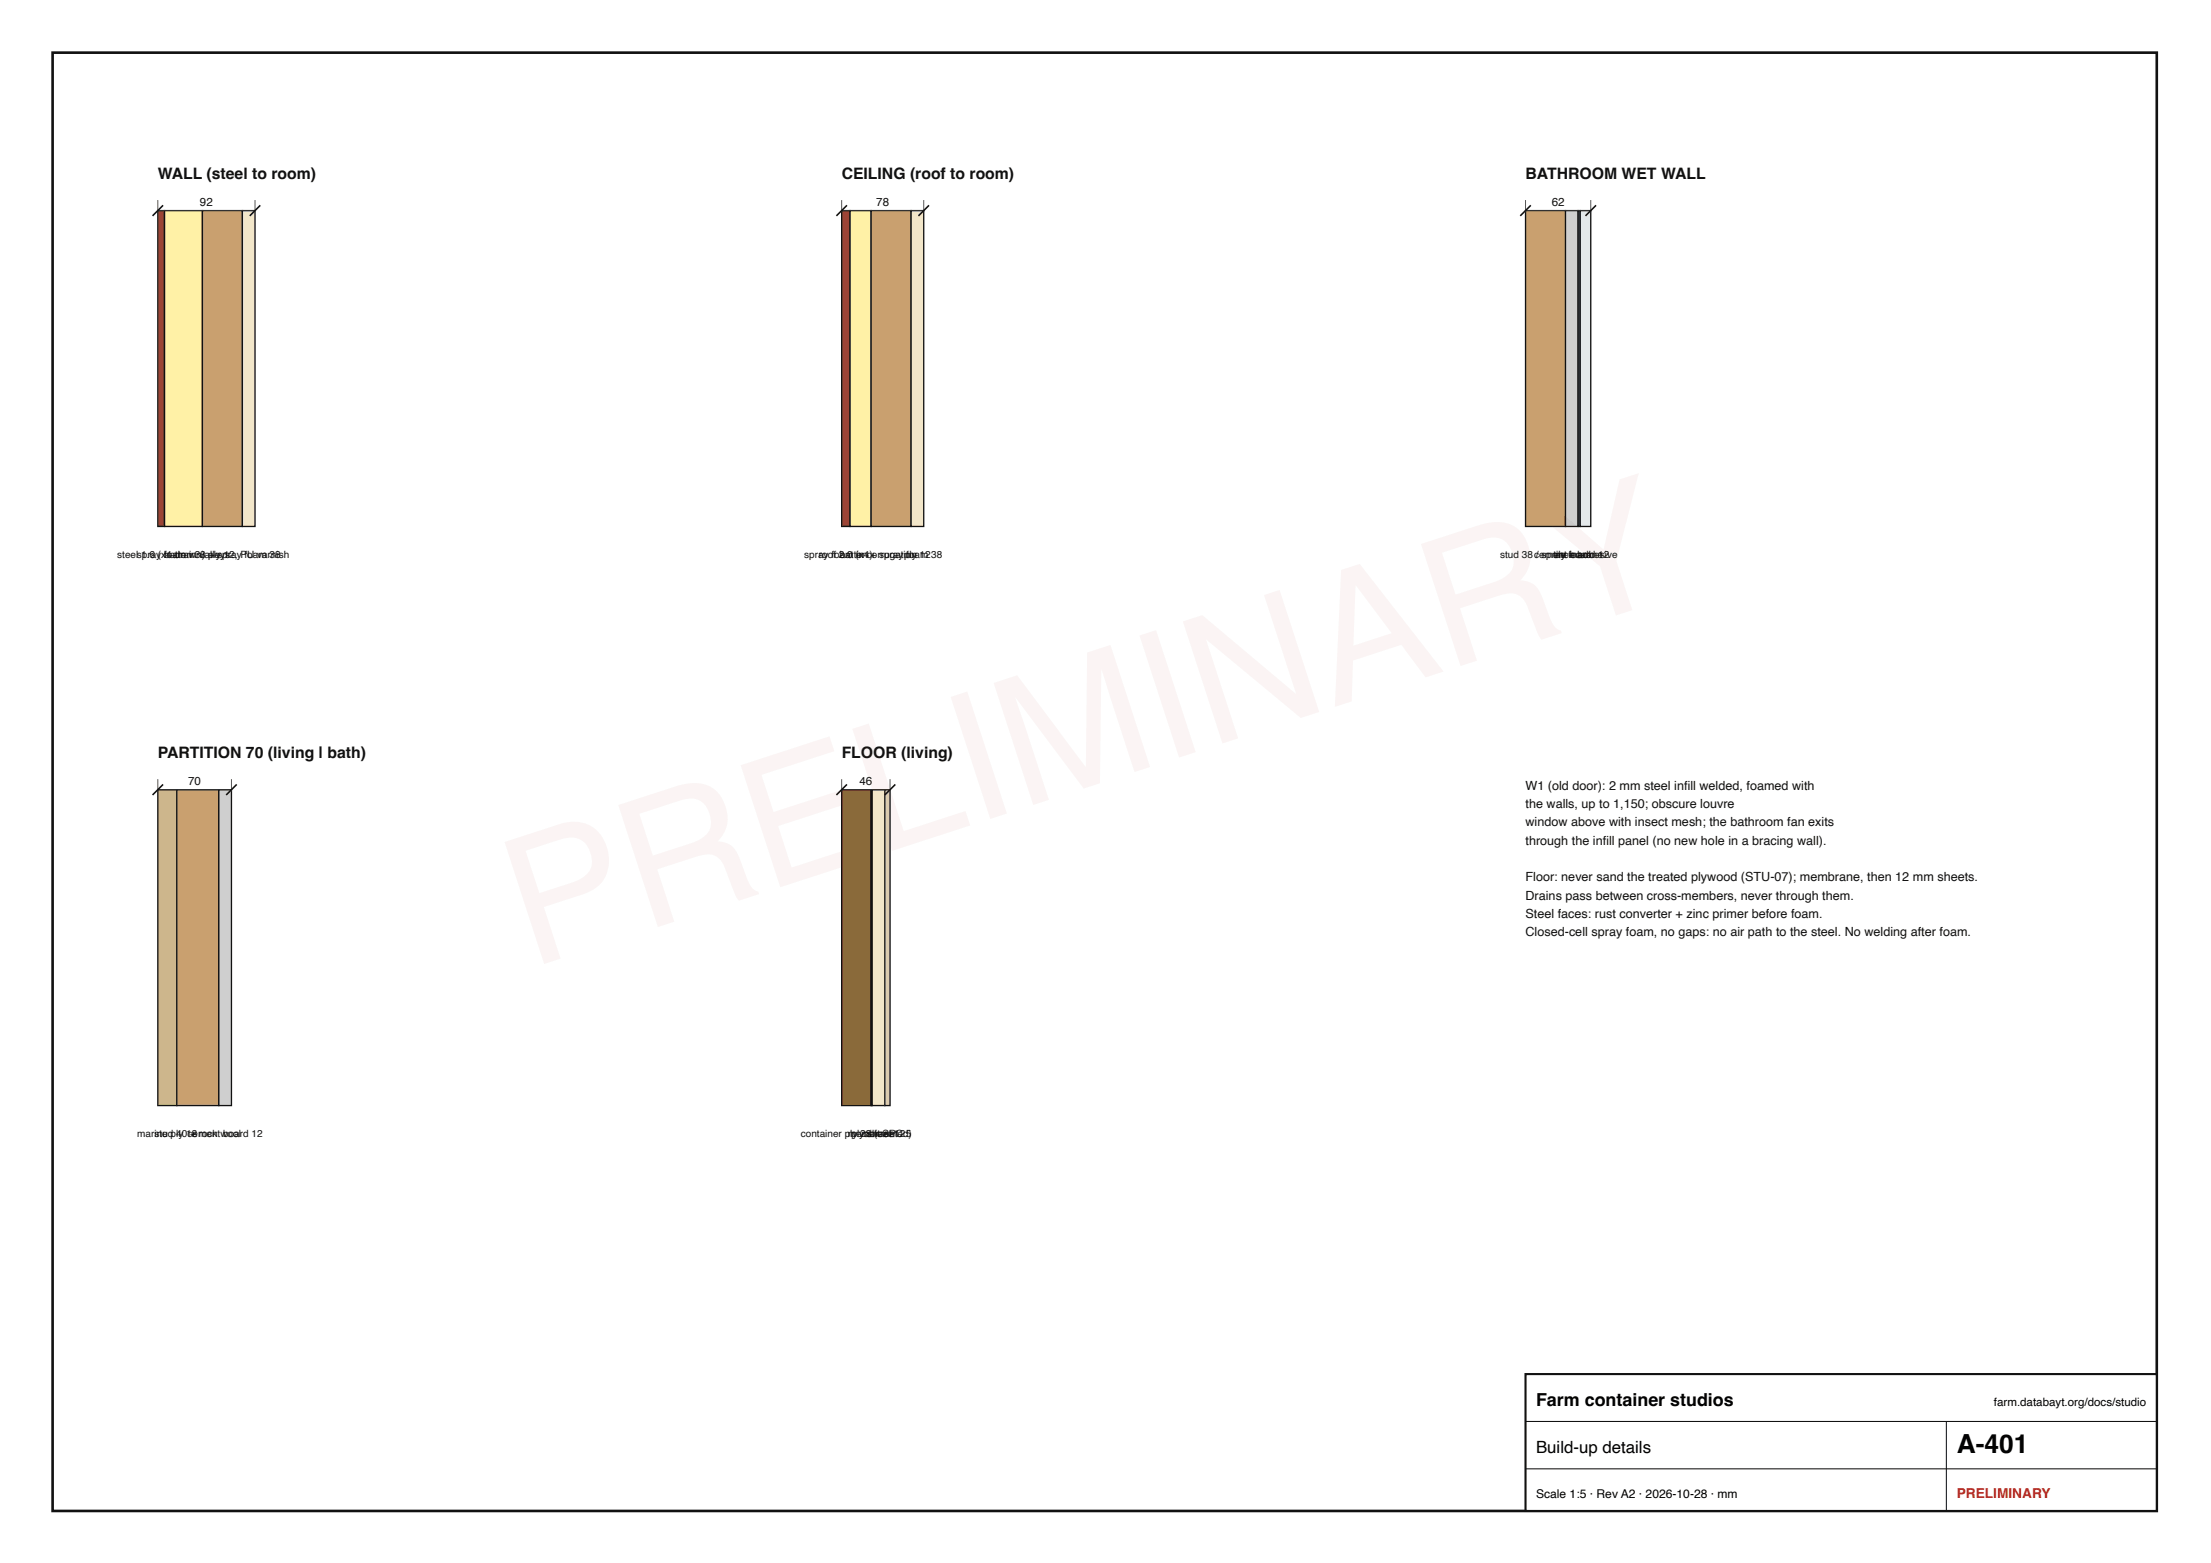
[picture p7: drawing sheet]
<svg xmlns="http://www.w3.org/2000/svg" width="420mm" height="297mm" viewBox="0 0 420 297" stroke-linecap="round" stroke-linejoin="round" font-family="sans-serif">
<defs><g id="words">
<text font-size="5" x="371.9" y="276.1">A-401</text>
<text font-size="3.4" x="291.9" y="267.1">Farm container studios</text>
<text font-size="3.2" x="291.9" y="276.1">Build-up details</text>
<g font-size="3" fill="#111">
<text x="30" y="34">WALL (steel to room)</text>
<text x="160" y="34">CEILING (roof to room)</text>
<text x="289.9" y="34">BATHROOM WET WALL</text>
<text x="30" y="144.1">PARTITION 70 (living | bath)</text>
<text x="160" y="144.1">FLOOR (living)</text>
</g>
<text font-size="2.6" fill="#b3261e" x="371.9" y="284.6">PRELIMINARY</text>
<g font-size="2.4" fill="#111">
<text x="289.9" y="150.1">W1 (old door): 2 mm steel infll welded, foamed with</text>
<text x="289.9" y="153.5">the walls, up to 1,150; obscure louvre</text>
<text x="320.1" y="150.1">i</text>
<text x="289.9" y="157">window above with insect mesh; the bathroom fan exits</text>
<text x="289.9" y="160.5">through the infll panel (no new hole in a bracing wall).</text>
<text x="304.6" y="160.5">i</text>
<text x="289.9" y="167.5">Floor: never sand the treated plywood (STU-07); membrane, then 12 mm sheets.</text>
<text x="289.9" y="170.9">Drains pass between cross-members, never through them.</text>
<text x="289.9" y="174.4">Steel faces: rust converter + zinc primer before foam.</text>
<text x="289.9" y="177.9">Closed-cell spray foam, no gaps: no air path to the steel. No welding after foam.</text>
</g>
<text font-size="2.3" x="291.9" y="284.6">Scale 1:5 · Rev A2 · 2026-10-28 · mm</text>
<g font-size="2.2" fill="#111">
<text x="38" y="39.2">92</text>
<text x="166.5" y="39.2">78</text>
<text x="294.9" y="39.2">62</text>
<text x="35.8" y="149.3">70</text>
<text x="163.3" y="149.3">46</text>
</g>
<text font-size="2.2" x="378.9" y="267.1">farm.databayt.org/docs/studio</text>
<g font-size="1.9" fill="#111">
<text x="22.3" y="106">steels1.6 (xfb4adtreninn8 +lyy1rayPfU</text>
<text x="27" y="106">pray oatmaw3v)apllesps2,</text>
<text x="47" y="106">oavm</text>
<text x="49.8" y="106">ar3n8ish</text>
<text x="152.8" y="106">spray</text>
<text x="155.6" y="106">rooffo2.0</text>
<text x="159.6" y="106">am xnc+</text>
<text x="159.6" y="106">batt(ien4)orsrpraypfoya1238</text>
<text x="168" y="106">ugatioln m</text>
<text x="285.1" y="106">stud 38c/esmemyt +oamd</text>
<text x="293.9" y="106">prtae boaanesive</text>
<text x="295.8" y="106">ilnefmbrdrhe12</text>
<text x="26.1" y="216.1">marisnte pl4y01c+8rock</text>
<text x="30.9" y="216.1">ud</text>
<text x="36.6" y="216.1">ementwboooalrd 12</text>
<text x="152.2" y="216.1">container pmylymsb(kerSta125</text>
<text x="161.6" y="216.1">lpe2o8ahrtaenPC</text>
<text x="169.1" y="216.1">eted)</text>
</g>
</g></defs>
<path d="M10 10h399.9v277.1h-399.9z" fill="none" stroke="#111" stroke-width=".5"/>
<path d="M30 40h1.3v60h-1.3z" fill="#9c4436"/>
<path d="M30 40h1.3v60h-1.3z" fill="none" stroke="#111" stroke-width=".25"/>
<path d="M31.3 40h7.2v60h-7.2z" fill="#fff1a6"/>
<path d="M31.3 40h7.2v60h-7.2z" fill="none" stroke="#111" stroke-width=".25"/>
<path d="M38.5 40h7.6v60h-7.6z" fill="#c9a06f"/>
<path d="M38.5 40h7.6v60h-7.6z" fill="none" stroke="#111" stroke-width=".25"/>
<path d="M46.1 40h2.4v60h-2.4z" fill="#f2e6c9"/>
<path d="M46.1 40h2.4v60h-2.4z" fill="none" stroke="#111" stroke-width=".25"/>
<path d="M30 38v2.3M48.5 38v2.3" fill="none" stroke="#555" stroke-width=".19"/>
<path d="M30 40h18.5" fill="none" stroke="#333" stroke-width=".19"/>
<path d="M31 39l-2 2M49.5 39l-2 2" fill="none" stroke="#111" stroke-width=".3"/>
<path d="M160 40h1.6v60h-1.6z" fill="#9c4436"/>
<path d="M160 40h1.6v60h-1.6z" fill="none" stroke="#111" stroke-width=".25"/>
<path d="M161.6 40h4v60h-4z" fill="#fff1a6"/>
<path d="M161.6 40h4v60h-4z" fill="none" stroke="#111" stroke-width=".25"/>
<path d="M165.6 40h7.6v60h-7.6z" fill="#c9a06f"/>
<path d="M165.6 40h7.6v60h-7.6z" fill="none" stroke="#111" stroke-width=".25"/>
<path d="M173.2 40h2.4v60h-2.4z" fill="#f2e6c9"/>
<path d="M173.2 40h2.4v60h-2.4z" fill="none" stroke="#111" stroke-width=".25"/>
<path d="M160 38v2.3M175.6 38v2.3" fill="none" stroke="#555" stroke-width=".19"/>
<path d="M160 40h15.6" fill="none" stroke="#333" stroke-width=".19"/>
<path d="M161 39l-2 2M176.6 39l-2 2" fill="none" stroke="#111" stroke-width=".3"/>
<path d="M289.9 40h7.6v60h-7.6z" fill="#c9a06f"/>
<path d="M289.9 40h7.6v60h-7.6z" fill="none" stroke="#111" stroke-width=".25"/>
<path d="M297.5 40h2.4v60h-2.4z" fill="#cfcfcf"/>
<path d="M297.5 40h2.4v60h-2.4zM299.9 40h.4v60h-.4z" fill="none" stroke="#111" stroke-width=".25"/>
<path d="M300.1 40v60" fill="none" stroke="#4a7bd1" stroke-width=".4"/>
<path d="M300.3 40h2v60h-2z" fill="#e3e8ea"/>
<path d="M300.3 40h2v60h-2z" fill="none" stroke="#111" stroke-width=".25"/>
<path d="M289.9 38v2.3M302.3 38v2.3" fill="none" stroke="#555" stroke-width=".19"/>
<path d="M289.9 40h12.4" fill="none" stroke="#333" stroke-width=".19"/>
<path d="M290.9 39l-2 2M303.3 39l-2 2" fill="none" stroke="#111" stroke-width=".3"/>
<path d="M30 150.1h3.6v60h-3.6z" fill="#cdb68c"/>
<path d="M30 150.1h3.6v60h-3.6z" fill="none" stroke="#111" stroke-width=".25"/>
<path d="M33.6 150.1h8v60h-8z" fill="#c9a06f"/>
<path d="M33.6 150.1h8v60h-8z" fill="none" stroke="#111" stroke-width=".25"/>
<path d="M41.6 150.1h2.4v60h-2.4z" fill="#cfcfcf"/>
<path d="M41.6 150.1h2.4v60h-2.4z" fill="none" stroke="#111" stroke-width=".25"/>
<path d="M30 148.1v2.3M44 148.1v2.3" fill="none" stroke="#555" stroke-width=".19"/>
<path d="M30 150.1h14" fill="none" stroke="#333" stroke-width=".19"/>
<path d="M31 149.1l-2 2M45 149.1l-2 2" fill="none" stroke="#111" stroke-width=".3"/>
<path d="M160 150.1h5.6v60h-5.6z" fill="#8a6a3a"/>
<path d="M160 150.1h5.6v60h-5.6zM165.6 150.1h.2v60h-.2z" fill="none" stroke="#111" stroke-width=".25"/>
<path d="M165.7 150.1v60" fill="none" stroke="#777" stroke-width=".2"/>
<path d="M165.8 150.1h2.4v60h-2.4z" fill="#f2e6c9"/>
<path d="M165.8 150.1h2.4v60h-2.4z" fill="none" stroke="#111" stroke-width=".25"/>
<path d="M168.2 150.1h1v60h-1z" fill="#dccdb1"/>
<path d="M168.2 150.1h1v60h-1z" fill="none" stroke="#111" stroke-width=".25"/>
<path d="M160 148.1v2.3M169.2 148.1v2.3" fill="none" stroke="#555" stroke-width=".19"/>
<path d="M160 150.1h9.2" fill="none" stroke="#333" stroke-width=".19"/>
<path d="M161 149.1l-2 2M170.2 149.1l-2 2" fill="none" stroke="#111" stroke-width=".3"/>
<path d="M289.9 261.1h120v26h-120z" fill="#fff"/>
<path d="M289.9 261.1h120v26h-120z" fill="none" stroke="#111" stroke-width=".4"/>
<path d="M289.9 270.1h120M289.9 279.1h120M369.9 270.1v17" fill="none" stroke="#111" stroke-width=".2"/>
<use href="#words"/>
</svg>
